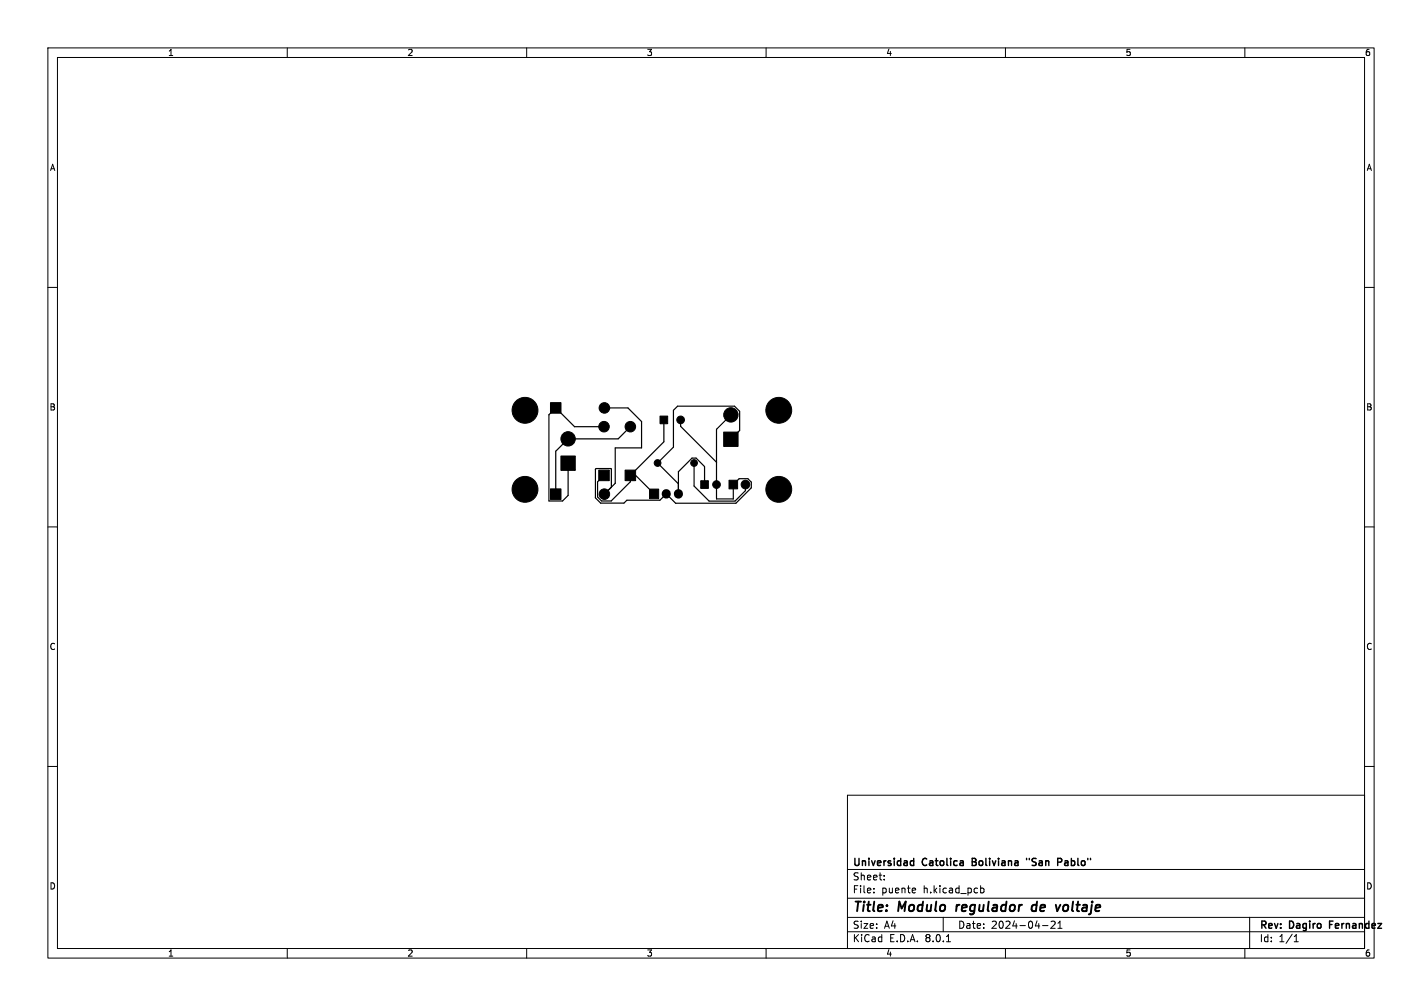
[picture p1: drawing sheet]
<svg xmlns="http://www.w3.org/2000/svg" width="297mm" height="210mm" viewBox="0 0 297 210" stroke-linecap="round" stroke-linejoin="round" font-family="sans-serif">
<defs><g id="words">
<g font-size="2.8">
<text x="178" y="190.9">Title:</text>
<text x="187.7" y="190.9">Modulo</text>
<text x="200.6" y="190.9">regulador</text>
<text x="217.2" y="190.9">de</text>
<text x="223" y="190.9">voltaje</text>
</g>
<g font-size="2.1">
<text x="178" y="184">Sheet:</text>
<text x="178" y="181.2">Universidad</text>
<text x="192.7" y="181.2">Catolica</text>
<text x="203.7" y="181.2">Boliviana</text>
<text x="215.7" y="181.2">&quot;San</text>
<text x="222.8" y="181.2">Pablo&quot;</text>
<text x="178" y="186.7">File:</text>
<text x="184.1" y="186.7">puente</text>
<text x="192.9" y="186.7">h.kicad_pcb</text>
<text x="178" y="196.9">KiCad</text>
<text x="178" y="194.1">Size:</text>
<text x="184.7" y="194.1">A4</text>
<text x="185.7" y="196.9">E.D.A.</text>
<text x="193.3" y="196.9">8.0.1</text>
<text x="200" y="194.1">Date:</text>
<text x="207" y="194.1">2024-04-21</text>
<text x="263" y="194.3">Rev:</text>
<text x="263" y="196.9">Id:</text>
<text x="267.1" y="196.9">1/1</text>
<text x="269.4" y="194.3">Dagiro</text>
<text x="278.3" y="194.3">Fernandez</text>
</g>
<g font-size="1.8">
<text x="35" y="11.9">1</text>
<text x="85" y="11.9">2</text>
<text x="135" y="11.9">3</text>
<text x="185" y="11.9">4</text>
<text x="235" y="11.9">5</text>
<text x="285" y="11.9">6</text>
<text x="10.3" y="35.9">A</text>
<text x="285.4" y="35.9">A</text>
<text x="10.3" y="85.9">B</text>
<text x="285.3" y="85.9">B</text>
<text x="10.3" y="135.9">C</text>
<text x="285.3" y="135.9">C</text>
<text x="10.3" y="185.9">D</text>
<text x="285.3" y="185.9">D</text>
<text x="35" y="199.9">1</text>
<text x="85" y="199.9">2</text>
<text x="135" y="199.9">3</text>
<text x="185" y="199.9">4</text>
<text x="235" y="199.9">5</text>
<text x="285" y="199.9">6</text>
</g>
</g></defs>
<g fill="none" stroke="#000" stroke-width=".21">
<path d="M10 10h277v190h-277zM12 12h273v186h-273zM60 10v2M110 10v2M160 10v2M210 10v2M260 10v2M10 60h2M285 60h2M10 110h2M285 110h2M10 160h2"/>
<path d="M285 160h2M177 166h108v32h-108zM60 198v2M110 198v2M160 198v2M177 194.5h108M177 191.5h108M177 187.5h108M177 181.5h108M182.5 186.3v.1M182.5 185.5v.1M184.7 183.6v.1"/>
<path d="M184.7 182.8v.1M191 185.4l.2 .4-.7 .1M191.2 186.3l-.2 .1M197 191.5v3M197.7 196.6h.8M204.8 184.9v1.5M204.8 185.5l.4-.1 .3 .3-.1 .6h-.6M210 198v2M217.7 193.2h1.2M219.5 192.4l.6-.1 .3 .4-.9 1.1h.9M221 193.8h.8M221 192.7l.4-.4v1.5"/>
<path d="M260 198v2M261 191.5v6.5M270.3 196.6h.9M270.5 195.5h-.2M270.7 195.1v1.5"/>
</g>
<path d="M190.4 179.7l.4 .1M190.8 179.2v1.5M203.1 179.9h.5M203.6 179.2h-.5v1.5h.5M214.4 179.2v.3M215 179.2v.3M220.9 179.2h.6l.3 .3-.2 .4-.7 .1M190.8 180.6l-.4 .1M277.7 193h.5M278.4 192.3h-.7v1.5" fill="none" stroke="#000" stroke-width=".3"/>
<path d="M199.8 188.9l-.1 1.3M216.5 189a.66 .66 0 0 0-1 .3l-.1 .5 .2 .3h.8M216.6 188.2l-.3 2M222.5 188.9l-.4 .4-.1 .5 .2 .3 .4 .1" fill="none" stroke="#000" stroke-width=".4"/>
<g fill="#000" stroke="#000" stroke-width=".21">
<path d="M115 84.1h2.2v2.2h-2.2zM117.2 95.2h3v3h-3zM137.9 86.9h1.6v1.6h-1.6zM151.2 90.2h3v3h-3zM115 102.1h2.2v2.2h-2.2zM125.1 98.1h2.2v2.2h-2.2zM130.6 98.1h2.2v2.2h-2.2zM135.7 102.1h1.9v2h-1.9zM146.4 100.4h1.6v1.6h-1.6zM152.3 100.3h1.8v1.8h-1.8z"/>
<circle cx="109.7" cy="85.7" r="2.7"/>
<circle cx="109.7" cy="85.7" r="1.55"/>
<circle cx="118.7" cy="91.6" r="1.5"/>
<circle cx="126.2" cy="89.1" r="1.1"/>
<circle cx="126.2" cy="85.2" r="1.1"/>
<circle cx="131.7" cy="89.1" r="1.1"/>
<circle cx="137.3" cy="96.7" r=".7"/>
<circle cx="142.2" cy="87.7" r=".8"/>
<circle cx="145" cy="96.7" r=".7"/>
<circle cx="152.7" cy="86.6" r="1.5"/>
<circle cx="162.7" cy="85.7" r="2.7"/>
<circle cx="162.7" cy="85.7" r="1.55"/>
<circle cx="109.7" cy="102.2" r="2.7"/>
<circle cx="109.7" cy="102.2" r="1.55"/>
<circle cx="126.2" cy="103.2" r="1.1"/>
<circle cx="149.7" cy="101.2" r=".8"/>
<circle cx="155.7" cy="101.2" r=".9"/>
<circle cx="162.7" cy="102.2" r="2.7"/>
<circle cx="162.7" cy="102.2" r="1.55"/>
</g>
<path d="M139.2 103.1h.1M141.7 103.1h.1" fill="none" stroke="#000" stroke-width="1.9"/>
<path d="M126.2 89.1h-6.2l-3.9-3.9-1.4 1.4v18h2.8l1.2-1.2v-6.7M126.2 99.2l-1.4 1.4v3.1l.8 .9h2.1l4-4v-1.4M126.2 85.2h5l2.8 2.8v5.5h-5.5v7.4l-2.3 2.3M131.7 99.2h1.1l3.8 3.9M131.7 89.1l-2.6 2.5h-10.4l-2.6 2.6v9M138.7 87.7v4.5l-7 7M142.2 87.7v1.3l7.5 7.5M145 96.7v4.8l3.1 3.1h5.4l2.2-2.2v-1.2M152.7 86.6l-3 3v14.6h3.5v-3l1.2-1.3h1.8l.7 .7v1.2l-3.2 3.3h-12.6l-1.9-2-1.4 1.3h-6.9l-.6 .6h-4.8l-1.1-1.1v-5.9l.1-.2h3.1l.1 .1v3.8M152.7 91.7l1.8-1.8v-4l-1.1-1.1h-11.9l-.8 .9v7.6l-3.4 3.4 4.4 4.3M147.2 101.2v-3.8l-1.8-1.8h-.9l-2.8 2.9v4.6" fill="none" stroke="#000" stroke-width=".25"/>
<use href="#words"/>
</svg>
